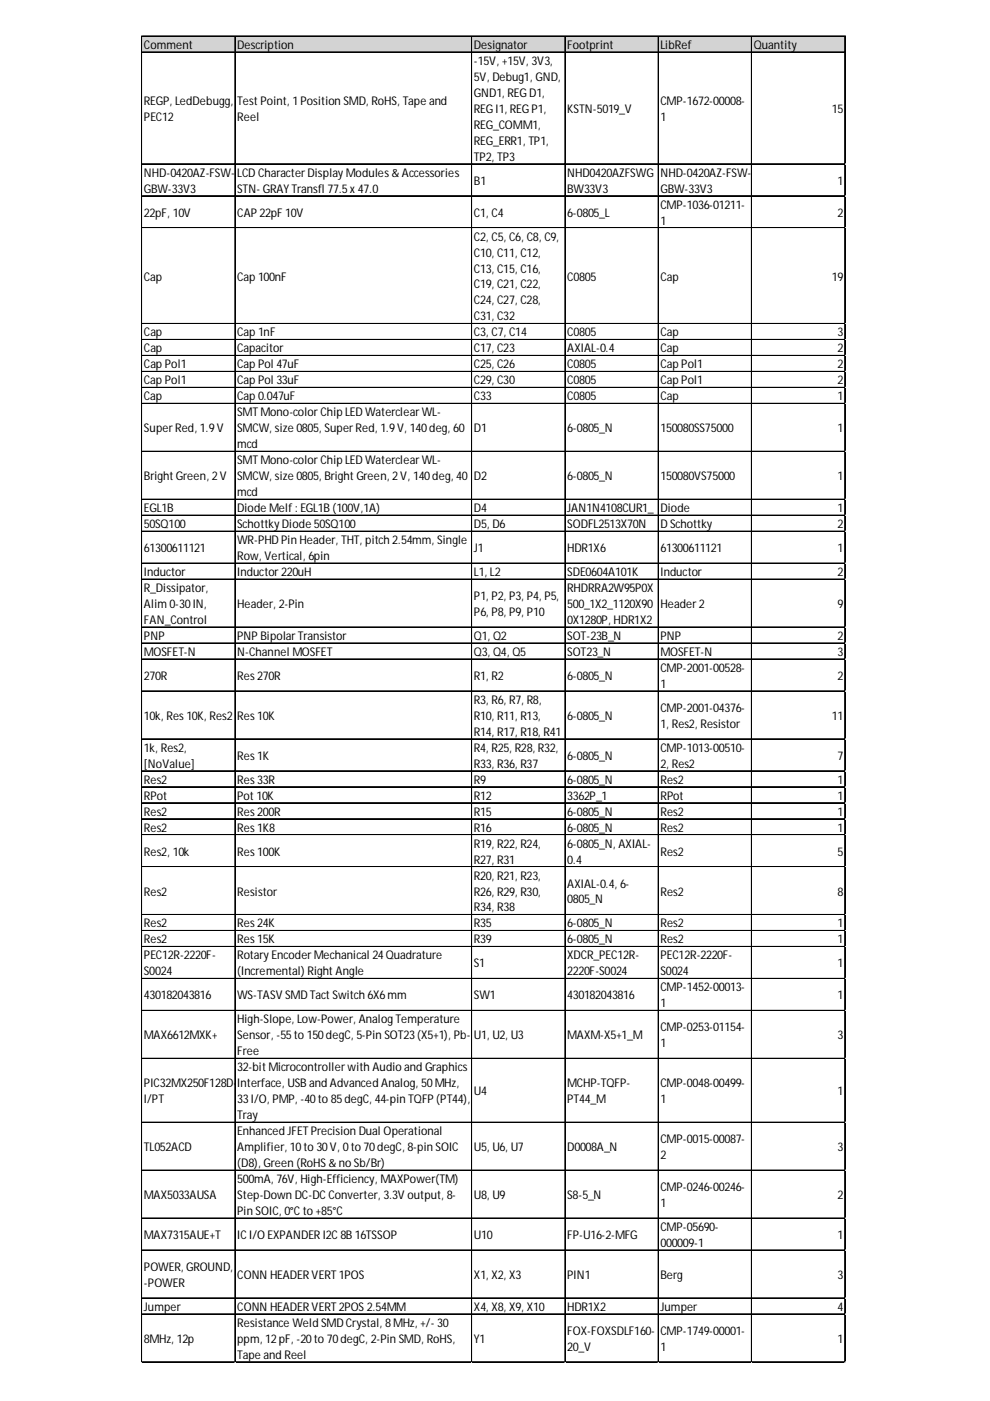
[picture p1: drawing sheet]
<svg xmlns="http://www.w3.org/2000/svg" width="210mm" height="297mm" viewBox="0 0 210 297" stroke-linecap="round" stroke-linejoin="round" font-family="sans-serif">
<defs><g id="words">
<g font-size="2.5">
<text x="30.5" y="10.4">Comment</text>
<text x="50.3" y="10.4">Description</text>
<text x="100.5" y="10.4">Designator</text>
<text x="120.3" y="10.4">Footprint</text>
<text x="140" y="10.4">LibRef</text>
<text x="159.8" y="10.4">Quantity</text>
<text x="100.5" y="13.8">-15V, +15V, 3V3,</text>
<text x="100.5" y="17.1">5V, Debug1, GND,</text>
<text x="30.5" y="22.2">REGP, LedDebugg,</text>
<text x="50.3" y="22.2">TestPoint, 1Position SMD, RoHS, Tapeand</text>
<text x="100.5" y="20.5">GND1, REGD1,</text>
<text x="100.5" y="23.9">REGI1, REGP1,</text>
<text x="120.3" y="23.9">KSTN-5019_V</text>
<text x="140" y="22.2">CMP-1672-00008-</text>
<text x="176.4" y="23.9">15</text>
<text x="30.5" y="25.6">PEC12</text>
<text x="50.3" y="25.6">Reel</text>
<text x="100.5" y="27.3">REG_COMM1,</text>
<text x="140" y="25.6">1</text>
<text x="100.5" y="30.7">REG_ERR1, TP1,</text>
<text x="100.5" y="34.1">TP2, TP3</text>
<text x="30.5" y="37.5">NHD-0420AZ-FSW-</text>
<text x="30.5" y="40.8">GBW-33V3</text>
<text x="50.3" y="37.5">LCDCharacterDisplayModules&amp; Accessories</text>
<text x="50.3" y="40.8">STN- GRAYTransfl 77.5x47.0</text>
<text x="100.5" y="39.2">B1</text>
<text x="120.3" y="37.5">NHD0420AZFSWG</text>
<text x="120.3" y="40.8">BW33V3</text>
<text x="140" y="37.5">NHD-0420AZ-FSW-</text>
<text x="140" y="40.8">GBW-33V3</text>
<text x="177.6" y="39.2">1</text>
<text x="30.5" y="45.9">22pF, 10V</text>
<text x="50.3" y="45.9">CAP22pF10V</text>
<text x="100.5" y="45.9">C1, C4</text>
<text x="120.3" y="45.9">6-0805_L</text>
<text x="140" y="44.2">CMP-1036-01211-</text>
<text x="140" y="47.6">1</text>
<text x="177.6" y="45.9">2</text>
<text x="100.5" y="51">C2, C5, C6, C8, C9,</text>
<text x="30.5" y="59.5">Cap</text>
<text x="50.3" y="59.5">Cap100nF</text>
<text x="100.5" y="54.4">C10, C11, C12,</text>
<text x="100.5" y="57.8">C13, C15, C16,</text>
<text x="120.3" y="59.5">C0805</text>
<text x="140" y="59.5">Cap</text>
<text x="176.4" y="59.5">19</text>
<text x="100.5" y="61.2">C19, C21, C22,</text>
<text x="100.5" y="64.6">C24, C27, C28,</text>
<text x="30.5" y="71.3">Cap</text>
<text x="50.3" y="71.3">Cap1nF</text>
<text x="100.5" y="67.9">C31, C32</text>
<text x="100.5" y="71.3">C3, C7, C14</text>
<text x="120.3" y="71.3">C0805</text>
<text x="140" y="71.3">Cap</text>
<text x="177.6" y="71.3">3</text>
<text x="30.5" y="74.7">Cap</text>
<text x="50.3" y="74.7">Capacitor</text>
<text x="100.5" y="74.7">C17, C23</text>
<text x="120.3" y="74.7">AXIAL-0.4</text>
<text x="140" y="74.7">Cap</text>
<text x="177.6" y="74.7">2</text>
<text x="30.5" y="78.1">CapPol1</text>
<text x="30.5" y="81.5">CapPol1</text>
<text x="50.3" y="78.1">CapPol 47uF</text>
<text x="50.3" y="81.5">CapPol 33uF</text>
<text x="100.5" y="78.1">C25, C26</text>
<text x="100.5" y="81.5">C29, C30</text>
<text x="120.3" y="78.1">C0805</text>
<text x="120.3" y="81.5">C0805</text>
<text x="140" y="78.1">CapPol1</text>
<text x="140" y="81.5">CapPol1</text>
<text x="177.6" y="78.1">2</text>
<text x="177.6" y="81.5">2</text>
<text x="30.5" y="84.9">Cap</text>
<text x="50.3" y="84.9">Cap0.047uF</text>
<text x="50.3" y="88.3">SMTMono-colorChipLEDWaterclearWL-</text>
<text x="100.5" y="84.9">C33</text>
<text x="120.3" y="84.9">C0805</text>
<text x="140" y="84.9">Cap</text>
<text x="177.6" y="84.9">1</text>
<text x="30.5" y="91.6">SuperRed, 1.9V</text>
<text x="50.3" y="91.6">SMCW, size0805, SuperRed, 1.9V, 140deg, 60</text>
<text x="50.3" y="95">mcd</text>
<text x="100.5" y="91.6">D1</text>
<text x="120.3" y="91.6">6-0805_N</text>
<text x="140" y="91.6">150080SS75000</text>
<text x="177.6" y="91.6">1</text>
<text x="30.5" y="101.8">BrightGreen, 2V</text>
<text x="50.3" y="98.4">SMTMono-colorChipLEDWaterclearWL-</text>
<text x="50.3" y="101.8">SMCW, size0805, BrightGreen, 2V, 140deg, 40</text>
<text x="100.5" y="101.8">D2</text>
<text x="120.3" y="101.8">6-0805_N</text>
<text x="140" y="101.8">150080VS75000</text>
<text x="177.6" y="101.8">1</text>
<text x="50.3" y="105.2">mcd</text>
<text x="30.5" y="108.6">EGL1B</text>
<text x="30.5" y="112">50SQ100</text>
<text x="50.3" y="108.6">DiodeMelf: EGL1B(100V,1A)</text>
<text x="50.3" y="112">SchottkyDiode50SQ100</text>
<text x="100.5" y="108.6">D4</text>
<text x="100.5" y="112">D5, D6</text>
<text x="120.3" y="108.6">JAN1N4108CUR1_</text>
<text x="120.3" y="112">SODFL2513X70N</text>
<text x="140" y="108.6">Diode</text>
<text x="140" y="112">DSchottky</text>
<text x="177.6" y="108.6">1</text>
<text x="177.6" y="112">2</text>
<text x="30.5" y="117">61300611121</text>
<text x="50.3" y="115.4">WR-PHDPin Header, THT, pitch 2.54mm, Single</text>
<text x="50.3" y="118.7">Row, Vertical, 6pin</text>
<text x="100.5" y="117">J1</text>
<text x="120.3" y="117">HDR1X6</text>
<text x="140" y="117">61300611121</text>
<text x="177.6" y="117">1</text>
<text x="30.5" y="122.1">Inductor</text>
<text x="30.5" y="125.5">R_Dissipator,</text>
<text x="50.3" y="122.1">Inductor220uH</text>
<text x="100.5" y="122.1">L1, L2</text>
<text x="120.3" y="122.1">SDE0604A101K</text>
<text x="120.3" y="125.5">RHDRRA2W95P0X</text>
<text x="140" y="122.1">Inductor</text>
<text x="177.6" y="122.1">2</text>
<text x="30.5" y="128.9">Alim0-30IN,</text>
<text x="50.3" y="128.9">Header, 2-Pin</text>
<text x="100.5" y="127.2">P1, P2, P3, P4, P5,</text>
<text x="100.5" y="130.6">P6, P8, P9, P10</text>
<text x="120.3" y="128.9">500_1X2_1120X90</text>
<text x="140" y="128.9">Header2</text>
<text x="177.6" y="128.9">9</text>
<text x="30.5" y="132.3">FAN_Control</text>
<text x="30.5" y="135.7">PNP</text>
<text x="50.3" y="135.7">PNPBipolarTransistor</text>
<text x="100.5" y="135.7">Q1, Q2</text>
<text x="120.3" y="132.3">0X1280P, HDR1X2</text>
<text x="120.3" y="135.7">SOT-23B_N</text>
<text x="140" y="135.7">PNP</text>
<text x="177.6" y="135.7">2</text>
<text x="30.5" y="139.1">MOSFET-N</text>
<text x="50.3" y="139.1">N-Channel MOSFET</text>
<text x="100.5" y="139.1">Q3, Q4, Q5</text>
<text x="120.3" y="139.1">SOT23_N</text>
<text x="140" y="139.1">MOSFET-N</text>
<text x="140" y="142.4">CMP-2001-00528-</text>
<text x="177.6" y="139.1">3</text>
<text x="30.5" y="144.1">270R</text>
<text x="50.3" y="144.1">Res270R</text>
<text x="100.5" y="144.1">R1, R2</text>
<text x="100.5" y="149.2">R3, R6, R7, R8,</text>
<text x="120.3" y="144.1">6-0805_N</text>
<text x="140" y="145.8">1</text>
<text x="177.6" y="144.1">2</text>
<text x="30.5" y="152.6">10k, Res10K, Res2</text>
<text x="50.3" y="152.6">Res10K</text>
<text x="100.5" y="152.6">R10, R11, R13,</text>
<text x="100.5" y="156">R14, R17, R18, R41</text>
<text x="120.3" y="152.6">6-0805_N</text>
<text x="140" y="150.9">CMP-2001-04376-</text>
<text x="140" y="154.3">1, Res2, Resistor</text>
<text x="176.4" y="152.6">11</text>
<text x="30.5" y="159.4">1k, Res2,</text>
<text x="50.3" y="161.1">Res1K</text>
<text x="100.5" y="159.4">R4, R25, R28, R32,</text>
<text x="120.3" y="161.1">6-0805_N</text>
<text x="140" y="159.4">CMP-1013-00510-</text>
<text x="177.6" y="161.1">7</text>
<text x="30.5" y="162.8">[NoValue]</text>
<text x="30.5" y="166.2">Res2</text>
<text x="50.3" y="166.2">Res33R</text>
<text x="100.5" y="162.8">R33, R36, R37</text>
<text x="100.5" y="166.2">R9</text>
<text x="120.3" y="166.2">6-0805_N</text>
<text x="140" y="162.8">2, Res2</text>
<text x="140" y="166.2">Res2</text>
<text x="177.6" y="166.2">1</text>
<text x="30.5" y="169.5">RPot</text>
<text x="30.5" y="172.9">Res2</text>
<text x="50.3" y="169.5">Pot10K</text>
<text x="50.3" y="172.9">Res200R</text>
<text x="100.5" y="169.5">R12</text>
<text x="100.5" y="172.9">R15</text>
<text x="120.3" y="169.5">3362P_1</text>
<text x="120.3" y="172.9">6-0805_N</text>
<text x="140" y="169.5">RPot</text>
<text x="140" y="172.9">Res2</text>
<text x="177.6" y="169.5">1</text>
<text x="177.6" y="172.9">1</text>
<text x="30.5" y="176.3">Res2</text>
<text x="50.3" y="176.3">Res1K8</text>
<text x="100.5" y="176.3">R16</text>
<text x="100.5" y="179.7">R19, R22, R24,</text>
<text x="120.3" y="176.3">6-0805_N</text>
<text x="120.3" y="179.7">6-0805_N, AXIAL-</text>
<text x="140" y="176.3">Res2</text>
<text x="177.6" y="176.3">1</text>
<text x="30.5" y="181.4">Res2, 10k</text>
<text x="50.3" y="181.4">Res100K</text>
<text x="100.5" y="183.1">R27, R31</text>
<text x="120.3" y="183.1">0.4</text>
<text x="140" y="181.4">Res2</text>
<text x="177.6" y="181.4">5</text>
<text x="30.5" y="189.9">Res2</text>
<text x="50.3" y="189.9">Resistor</text>
<text x="100.5" y="186.5">R20, R21, R23,</text>
<text x="100.5" y="189.9">R26, R29, R30,</text>
<text x="120.3" y="188.2">AXIAL-0.4, 6-</text>
<text x="120.3" y="191.6">0805_N</text>
<text x="140" y="189.9">Res2</text>
<text x="177.6" y="189.9">8</text>
<text x="30.5" y="196.6">Res2</text>
<text x="50.3" y="196.6">Res24K</text>
<text x="100.5" y="193.3">R34, R38</text>
<text x="100.5" y="196.6">R35</text>
<text x="120.3" y="196.6">6-0805_N</text>
<text x="140" y="196.6">Res2</text>
<text x="177.6" y="196.6">1</text>
<text x="30.5" y="200">Res2</text>
<text x="30.5" y="203.4">PEC12R-2220F-</text>
<text x="50.3" y="200">Res15K</text>
<text x="50.3" y="203.4">RotaryEncoderMechanical 24Quadrature</text>
<text x="100.5" y="200">R39</text>
<text x="120.3" y="200">6-0805_N</text>
<text x="120.3" y="203.4">XDCR_PEC12R-</text>
<text x="140" y="200">Res2</text>
<text x="140" y="203.4">PEC12R-2220F-</text>
<text x="177.6" y="200">1</text>
<text x="30.5" y="206.8">S0024</text>
<text x="50.3" y="206.8">(Incremental) RightAngle</text>
<text x="100.5" y="205.1">S1</text>
<text x="120.3" y="206.8">2220F-S0024</text>
<text x="140" y="206.8">S0024</text>
<text x="177.6" y="205.1">1</text>
<text x="30.5" y="211.9">430182043816</text>
<text x="50.3" y="211.9">WS-TASVSMDTactSwitch 6X6mm</text>
<text x="100.5" y="211.9">SW1</text>
<text x="120.3" y="211.9">430182043816</text>
<text x="140" y="210.2">CMP-1452-00013-</text>
<text x="140" y="213.6">1</text>
<text x="177.6" y="211.9">1</text>
<text x="30.5" y="220.3">MAX6612MXK+</text>
<text x="50.3" y="217">High-Slope, Low-Power, AnalogTemperature</text>
<text x="50.3" y="220.3">Sensor, -55to150degC, 5-Pin SOT23(X5+1), Pb-</text>
<text x="100.5" y="220.3">U1, U2, U3</text>
<text x="120.3" y="220.3">MAXM-X5+1_M</text>
<text x="140" y="218.7">CMP-0253-01154-</text>
<text x="177.6" y="220.3">3</text>
<text x="50.3" y="223.7">Free</text>
<text x="50.3" y="227.1">32-bitMicrocontrollerwith Audioand Graphics</text>
<text x="140" y="222">1</text>
<text x="30.5" y="230.5">PIC32MX250F128D-</text>
<text x="30.5" y="233.9">I/PT</text>
<text x="50.3" y="230.5">Interface, USBand Advanced Analog, 50MHz,</text>
<text x="50.3" y="233.9">33I/O, PMP, -40to85degC, 44-pin TQFP(PT44),</text>
<text x="100.5" y="232.2">U4</text>
<text x="120.3" y="230.5">MCHP-TQFP-</text>
<text x="120.3" y="233.9">PT44_M</text>
<text x="140" y="230.5">CMP-0048-00499-</text>
<text x="140" y="233.9">1</text>
<text x="177.6" y="232.2">1</text>
<text x="50.3" y="237.3">Tray</text>
<text x="30.5" y="244.1">TL052ACD</text>
<text x="50.3" y="240.7">Enhanced JFETPrecision Dual Operational</text>
<text x="50.3" y="244.1">Amplifier, 10to30V, 0to70degC, 8-pin SOIC</text>
<text x="100.5" y="244.1">U5, U6, U7</text>
<text x="120.3" y="244.1">D0008A_N</text>
<text x="140" y="242.4">CMP-0015-00087-</text>
<text x="140" y="245.7">2</text>
<text x="177.6" y="244.1">3</text>
<text x="50.3" y="247.4">(D8), Green (RoHS&amp; noSb/Br)</text>
<text x="50.3" y="250.8">500mA, 76V, High-Efficiency, MAXPower(TM)</text>
<text x="30.5" y="254.2">MAX5033AUSA</text>
<text x="50.3" y="254.2">Step-Down DC-DCConverter, 3.3V output, 8-</text>
<text x="50.3" y="257.6">Pin SOIC, 0°Cto+85°C</text>
<text x="100.5" y="254.2">U8, U9</text>
<text x="120.3" y="254.2">S8-5_N</text>
<text x="140" y="252.5">CMP-0246-00246-</text>
<text x="140" y="255.9">1</text>
<text x="177.6" y="254.2">2</text>
<text x="30.5" y="262.7">MAX7315AUE+T</text>
<text x="50.3" y="262.7">ICI/OEXPANDERI2C8B16TSSOP</text>
<text x="100.5" y="262.7">U10</text>
<text x="120.3" y="262.7">FP-U16-2-MFG</text>
<text x="140" y="261">CMP-05690-</text>
<text x="177.6" y="262.7">1</text>
<text x="30.5" y="269.5">POWER, GROUND,</text>
<text x="140" y="264.4">000009-1</text>
<text x="30.5" y="272.8">-POWER</text>
<text x="50.3" y="271.1">CONN HEADERVERT1POS</text>
<text x="100.5" y="271.1">X1, X2, X3</text>
<text x="120.3" y="271.1">PIN1</text>
<text x="140" y="271.1">Berg</text>
<text x="177.6" y="271.1">3</text>
<text x="30.5" y="277.9">Jumper</text>
<text x="50.3" y="277.9">CONN HEADERVERT2POS2.54MM</text>
<text x="50.3" y="281.3">Resistance Weld SMDCrystal, 8MHz, +/- 30</text>
<text x="100.5" y="277.9">X4, X8, X9, X10</text>
<text x="120.3" y="277.9">HDR1X2</text>
<text x="140" y="277.9">Jumper</text>
<text x="177.6" y="277.9">4</text>
<text x="30.5" y="284.7">8MHz, 12p</text>
<text x="50.3" y="284.7">ppm, 12pF, -20to70degC, 2-Pin SMD, RoHS,</text>
<text x="100.5" y="284.7">Y1</text>
<text x="120.3" y="283">FOX-FOXSDLF160-</text>
<text x="120.3" y="286.4">20_V</text>
<text x="140" y="283">CMP-1749-00001-</text>
<text x="140" y="286.4">1</text>
<text x="177.6" y="284.7">1</text>
<text x="50.3" y="288.1">Tapeand Reel</text>
</g>
</g></defs>
<path d="M30.1 7.7h149.2v3.5h-149.2z" fill="#d3d3d3"/>
<g fill="none" stroke="#000" stroke-width=".21">
<path d="M30 7.6v281.3M30.1 7.6v281.3M30.2 7.6h149.1M30.2 7.7h149.1M30.2 11h149.1M30.2 11.1h149.1M49.8 7.8v281.1M49.9 7.8v281.1M100 7.8v281.1M100.1 7.8v281.1M119.8 7.8v281.1M139.5 7.8v281.1"/>
<path d="M139.6 7.8v281.1M159.3 7.8v281.1M159.4 7.8v281.1M179.1 7.8v281.1M179.2 7.8v281.1M30.2 34.7h149.1M30.2 34.8h149.1M30.2 41.5h149.1M30.2 41.6h149.1M30.2 48.2h149.1M30.2 48.3h149.1M30.2 68.6h149.1"/>
<path d="M30.2 68.7h149.1M30.2 72h149.1M30.2 75.3h149.1M30.2 75.4h149.1M30.2 78.7h149.1M30.2 78.8h149.1M30.2 82.1h149.1M30.2 82.2h149.1M30.2 85.5h149.1M30.2 85.6h149.1M30.2 95.7h149.1M30.2 105.8h149.1"/>
<path d="M30.2 105.9h149.1M30.2 109.2h149.1M30.2 109.3h149.1M30.2 112.6h149.1M30.2 112.7h149.1M30.2 119.4h149.1M30.2 119.5h149.1M30.2 122.8h149.1M30.2 132.9h149.1M30.2 133h149.1M30.2 136.3h149.1M30.2 136.4h149.1"/>
<path d="M30.2 139.7h149.1M30.2 139.8h149.1M30.2 146.5h149.1M30.2 146.6h149.1M30.2 156.6h149.1M30.2 156.7h149.1M30.2 163.4h149.1M30.2 163.5h149.1M30.2 166.8h149.1M30.2 166.9h149.1M30.2 170.2h149.1M30.2 170.3h149.1"/>
<path d="M30.2 173.6h149.1M30.2 176.9h149.1M30.2 177h149.1M30.2 183.7h149.1M30.2 183.8h149.1M30.2 193.9h149.1M30.2 194h149.1M30.2 197.3h149.1M30.2 197.4h149.1M30.2 200.7h149.1M30.2 207.4h149.1M30.2 207.5h149.1"/>
<path d="M30.2 214.2h149.1M30.2 214.3h149.1M30.2 224.4h149.1M30.2 237.9h149.1M30.2 238h149.1M30.2 248.1h149.1M30.2 248.2h149.1M30.2 258.2h149.1M30.2 258.3h149.1M30.2 265h149.1M30.2 265.1h149.1M30.2 275.2h149.1"/>
<path d="M30.2 278.6h149.1M30.2 288.7h149.1M30.2 288.8h149.1"/>
</g>
<path d="M30 288.9h.1" fill="none" stroke="#d4d4d4" stroke-width=".21"/>
<path d="M30 288.9h.2z" fill="#d4d4d4"/>
<path d="M49.8 288.9h.1" fill="none" stroke="#d4d4d4" stroke-width=".21"/>
<path d="M49.8 288.9h.2z" fill="#d4d4d4"/>
<path d="M100 288.9h.1" fill="none" stroke="#d4d4d4" stroke-width=".21"/>
<path d="M100 288.9h.2z" fill="#d4d4d4"/>
<path d="M119.8 288.9h.1" fill="none" stroke="#d4d4d4" stroke-width=".21"/>
<path d="M119.8 288.9h.1z" fill="#d4d4d4"/>
<path d="M139.5 288.9h.1" fill="none" stroke="#d4d4d4" stroke-width=".21"/>
<path d="M139.5 288.9h.2z" fill="#d4d4d4"/>
<path d="M159.3 288.9h.1" fill="none" stroke="#d4d4d4" stroke-width=".21"/>
<path d="M159.3 288.9h.2z" fill="#d4d4d4"/>
<path d="M179.1 288.9h.1" fill="none" stroke="#d4d4d4" stroke-width=".21"/>
<path d="M179.1 288.9h.2z" fill="#d4d4d4"/>
<path d="M179.3 34.7h.1" fill="none" stroke="#d4d4d4" stroke-width=".21"/>
<path d="M179.3 34.7v.2z" fill="#d4d4d4"/>
<path d="M179.3 41.5h.1" fill="none" stroke="#d4d4d4" stroke-width=".21"/>
<path d="M179.3 41.5v.1z" fill="#d4d4d4"/>
<path d="M179.3 48.2h.1" fill="none" stroke="#d4d4d4" stroke-width=".21"/>
<path d="M179.3 48.2v.2z" fill="#d4d4d4"/>
<path d="M179.3 68.6h.1" fill="none" stroke="#d4d4d4" stroke-width=".21"/>
<path d="M179.3 68.6v.1z" fill="#d4d4d4"/>
<path d="M179.3 72h.1" fill="none" stroke="#d4d4d4" stroke-width=".21"/>
<path d="M179.3 72v.1z" fill="#d4d4d4"/>
<path d="M179.3 75.3h.1" fill="none" stroke="#d4d4d4" stroke-width=".21"/>
<path d="M179.3 75.3v.2z" fill="#d4d4d4"/>
<path d="M179.3 78.7h.1" fill="none" stroke="#d4d4d4" stroke-width=".21"/>
<path d="M179.3 78.7v.2z" fill="#d4d4d4"/>
<path d="M179.3 82.1h.1" fill="none" stroke="#d4d4d4" stroke-width=".21"/>
<path d="M179.3 82.1v.2z" fill="#d4d4d4"/>
<path d="M179.3 85.5h.1" fill="none" stroke="#d4d4d4" stroke-width=".21"/>
<path d="M179.3 85.5v.2z" fill="#d4d4d4"/>
<path d="M179.3 95.7h.1" fill="none" stroke="#d4d4d4" stroke-width=".21"/>
<path d="M179.3 95.7v.1z" fill="#d4d4d4"/>
<path d="M179.3 105.8h.1" fill="none" stroke="#d4d4d4" stroke-width=".21"/>
<path d="M179.3 105.8v.2z" fill="#d4d4d4"/>
<path d="M179.3 109.2h.1" fill="none" stroke="#d4d4d4" stroke-width=".21"/>
<path d="M179.3 109.2v.2z" fill="#d4d4d4"/>
<path d="M179.3 112.6h.1" fill="none" stroke="#d4d4d4" stroke-width=".21"/>
<path d="M179.3 112.6v.2z" fill="#d4d4d4"/>
<path d="M179.3 119.4h.1" fill="none" stroke="#d4d4d4" stroke-width=".21"/>
<path d="M179.3 119.4v.1z" fill="#d4d4d4"/>
<path d="M179.3 122.8h.1" fill="none" stroke="#d4d4d4" stroke-width=".21"/>
<path d="M179.3 122.8v.1z" fill="#d4d4d4"/>
<path d="M179.3 132.9h.1" fill="none" stroke="#d4d4d4" stroke-width=".21"/>
<path d="M179.3 132.9v.2z" fill="#d4d4d4"/>
<path d="M179.3 136.3h.1" fill="none" stroke="#d4d4d4" stroke-width=".21"/>
<path d="M179.3 136.3v.2z" fill="#d4d4d4"/>
<path d="M179.3 139.7h.1" fill="none" stroke="#d4d4d4" stroke-width=".21"/>
<path d="M179.3 139.7v.2z" fill="#d4d4d4"/>
<path d="M179.3 146.5h.1" fill="none" stroke="#d4d4d4" stroke-width=".21"/>
<path d="M179.3 146.5v.1z" fill="#d4d4d4"/>
<path d="M179.3 156.6h.1" fill="none" stroke="#d4d4d4" stroke-width=".21"/>
<path d="M179.3 156.6v.2z" fill="#d4d4d4"/>
<path d="M179.3 163.4h.1" fill="none" stroke="#d4d4d4" stroke-width=".21"/>
<path d="M179.3 163.4v.2z" fill="#d4d4d4"/>
<path d="M179.3 166.8h.1" fill="none" stroke="#d4d4d4" stroke-width=".21"/>
<path d="M179.3 166.8v.2z" fill="#d4d4d4"/>
<path d="M179.3 170.2h.1" fill="none" stroke="#d4d4d4" stroke-width=".21"/>
<path d="M179.3 170.2v.1z" fill="#d4d4d4"/>
<path d="M179.3 173.6h.1" fill="none" stroke="#d4d4d4" stroke-width=".21"/>
<path d="M179.3 173.6v.1z" fill="#d4d4d4"/>
<path d="M179.3 176.9h.1" fill="none" stroke="#d4d4d4" stroke-width=".21"/>
<path d="M179.3 176.9v.2z" fill="#d4d4d4"/>
<path d="M179.3 183.7h.1" fill="none" stroke="#d4d4d4" stroke-width=".21"/>
<path d="M179.3 183.7v.2z" fill="#d4d4d4"/>
<path d="M179.3 193.9h.1" fill="none" stroke="#d4d4d4" stroke-width=".21"/>
<path d="M179.3 193.9v.2z" fill="#d4d4d4"/>
<path d="M179.3 197.3h.1" fill="none" stroke="#d4d4d4" stroke-width=".21"/>
<path d="M179.3 197.3v.1z" fill="#d4d4d4"/>
<path d="M179.3 200.7h.1" fill="none" stroke="#d4d4d4" stroke-width=".21"/>
<path d="M179.3 200.7v.1z" fill="#d4d4d4"/>
<path d="M179.3 207.4h.1" fill="none" stroke="#d4d4d4" stroke-width=".21"/>
<path d="M179.3 207.4v.2z" fill="#d4d4d4"/>
<path d="M179.3 214.2h.1" fill="none" stroke="#d4d4d4" stroke-width=".21"/>
<path d="M179.3 214.2v.2z" fill="#d4d4d4"/>
<path d="M179.3 224.4h.1" fill="none" stroke="#d4d4d4" stroke-width=".21"/>
<path d="M179.3 224.4v.1z" fill="#d4d4d4"/>
<path d="M179.3 237.9h.1" fill="none" stroke="#d4d4d4" stroke-width=".21"/>
<path d="M179.3 237.9v.2z" fill="#d4d4d4"/>
<path d="M179.3 248.1h.1" fill="none" stroke="#d4d4d4" stroke-width=".21"/>
<path d="M179.3 248.1v.1z" fill="#d4d4d4"/>
<path d="M179.3 258.2h.1" fill="none" stroke="#d4d4d4" stroke-width=".21"/>
<path d="M179.3 258.2v.2z" fill="#d4d4d4"/>
<path d="M179.3 265h.1" fill="none" stroke="#d4d4d4" stroke-width=".21"/>
<path d="M179.3 265v.2z" fill="#d4d4d4"/>
<path d="M179.3 275.2h.1" fill="none" stroke="#d4d4d4" stroke-width=".21"/>
<path d="M179.3 275.2v.1z" fill="#d4d4d4"/>
<path d="M179.3 278.6h.1" fill="none" stroke="#d4d4d4" stroke-width=".21"/>
<path d="M179.3 278.6v.1z" fill="#d4d4d4"/>
<path d="M179.3 288.7h.1" fill="none" stroke="#d4d4d4" stroke-width=".21"/>
<path d="M179.3 288.7v.2z" fill="#d4d4d4"/>
<use href="#words"/>
</svg>
